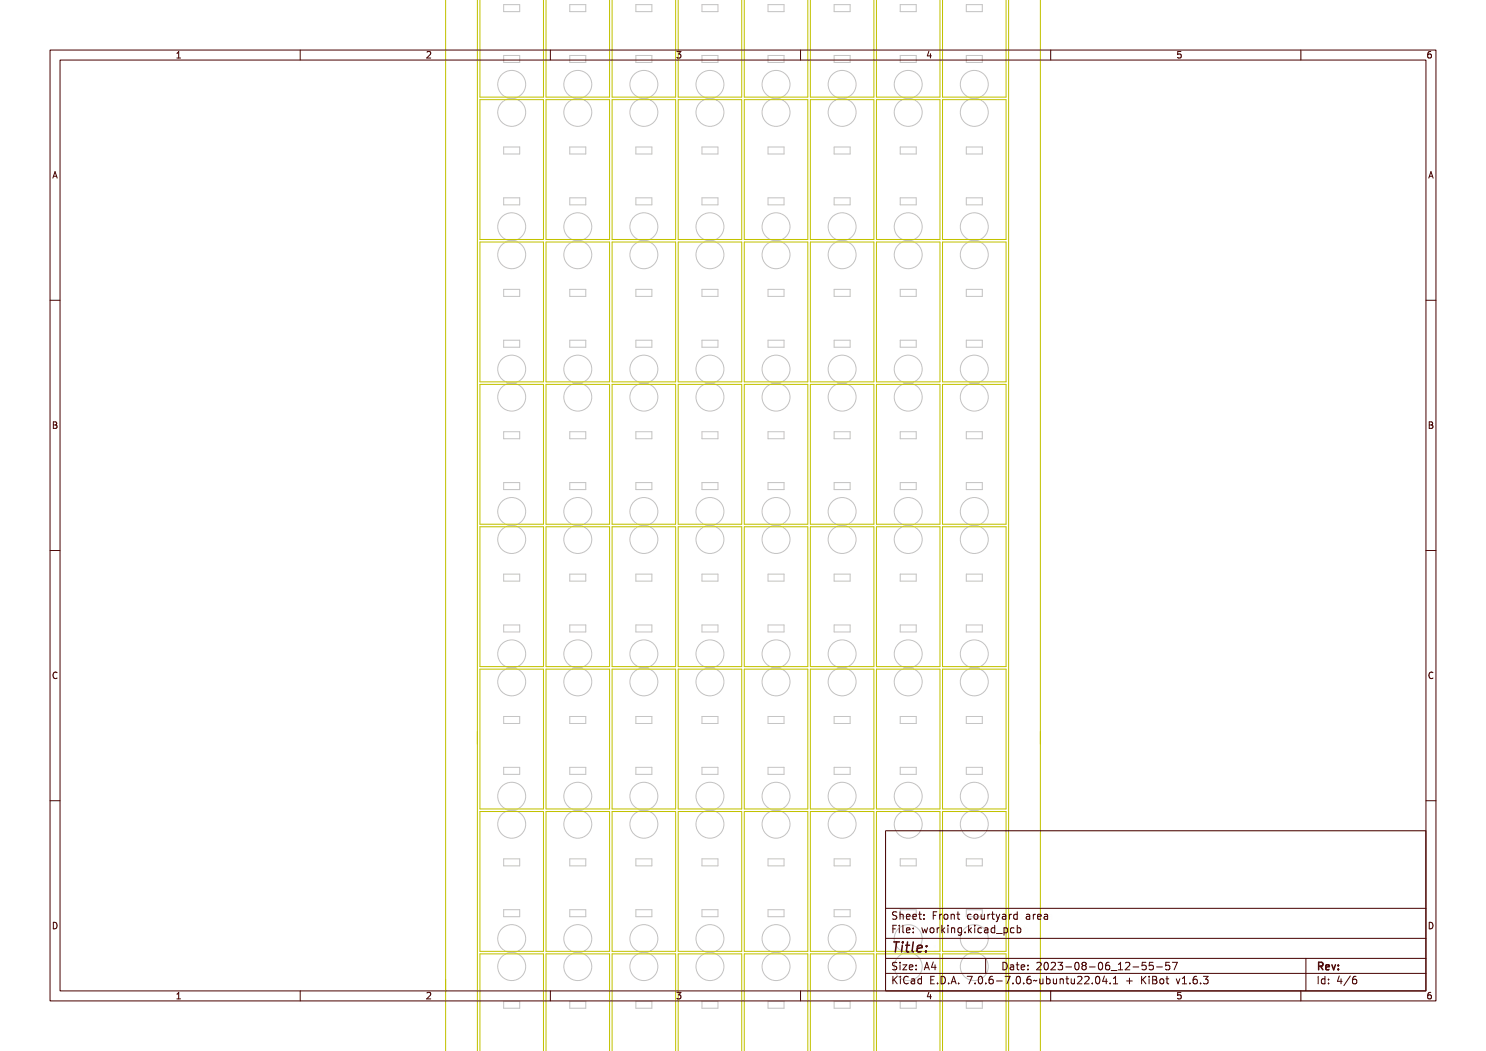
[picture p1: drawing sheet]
<svg xmlns="http://www.w3.org/2000/svg" width="297mm" height="210mm" viewBox="0 0 297 210" stroke-linecap="round" stroke-linejoin="round" font-family="sans-serif">
<defs><g id="words">
<text font-size="2.7" fill="#480000" x="178" y="190.3">Title:</text>
<g font-size="2" fill="#480000">
<text x="178" y="183.7">Sheet: Front courtyard area</text>
<text x="178" y="186.5">File: working.kicad_pcb</text>
<text x="178" y="193.9">Size: A4</text>
<text x="178" y="196.6">KiCad E.D.A. 7.0.6-7.0.6~ubuntu22.04.1 + KiBot v1.6.3</text>
<text x="200" y="193.9">Date: 2023-08-06_12-55-57</text>
<text x="263" y="196.6">Id: 4/6</text>
<text x="263" y="193.9">Rev:</text>
</g>
<g font-size="1.7" fill="#480000">
<text x="35" y="11.7">1</text>
<text x="85" y="11.7">2</text>
<text x="135" y="11.7">3</text>
<text x="185" y="11.7">4</text>
<text x="235" y="11.7">5</text>
<text x="285" y="11.7">6</text>
<text x="10.5" y="35.7">A</text>
<text x="285.5" y="35.7">A</text>
<text x="10.5" y="85.6">B</text>
<text x="285.5" y="85.6">B</text>
<text x="10.5" y="135.7">C</text>
<text x="285.5" y="135.7">C</text>
<text x="10.5" y="185.6">D</text>
<text x="285.5" y="185.6">D</text>
<text x="35" y="199.7">1</text>
<text x="85" y="199.7">2</text>
<text x="135" y="199.7">3</text>
<text x="185" y="199.7">4</text>
<text x="235" y="199.7">5</text>
<text x="285" y="199.7">6</text>
</g>
</g></defs>
<g fill="none" stroke="#c2c2c2" stroke-width=".2">
<path d="M100.7 .9h3.2v1.4h-3.2zM100.7 11.1h3.2v1.4h-3.2zM113.9 .9h3.2v1.4h-3.2zM113.9 11.1h3.2v1.4h-3.2zM127.1 11.1h3.2v1.4h-3.2zM127.1 .9h3.2v1.4h-3.2zM140.3 11.1h3.2v1.4h-3.2zM140.3 .9h3.2v1.4h-3.2zM153.5 11.1h3.2v1.4h-3.2zM153.5 .9h3.2v1.4h-3.2zM166.7 11.1h3.2v1.4h-3.2zM166.7 .9h3.2v1.4h-3.2z"/>
<path d="M179.9 .9h3.2v1.4h-3.2zM179.9 11.1h3.2v1.4h-3.2zM193.1 11.1h3.2v1.4h-3.2zM193.1 .9h3.2v1.4h-3.2zM100.7 29.4h3.2v1.4h-3.2zM100.7 39.5h3.2v1.4h-3.2zM113.9 29.4h3.2v1.4h-3.2zM113.9 39.5h3.2v1.4h-3.2zM127.1 29.4h3.2v1.4h-3.2zM127.1 39.5h3.2v1.4h-3.2zM140.3 29.4h3.2v1.4h-3.2zM140.3 39.5h3.2v1.4h-3.2z"/>
<path d="M153.5 29.4h3.2v1.4h-3.2zM153.5 39.5h3.2v1.4h-3.2zM166.7 29.4h3.2v1.4h-3.2zM166.7 39.5h3.2v1.4h-3.2zM179.9 29.4h3.2v1.4h-3.2zM179.9 39.5h3.2v1.4h-3.2zM193.1 29.4h3.2v1.4h-3.2zM193.1 39.5h3.2v1.4h-3.2zM100.7 57.8h3.2v1.4h-3.2zM113.9 57.8h3.2v1.4h-3.2zM127.1 57.8h3.2v1.4h-3.2zM140.3 57.8h3.2v1.4h-3.2z"/>
<path d="M153.5 57.8h3.2v1.4h-3.2zM166.7 57.8h3.2v1.4h-3.2zM179.9 57.8h3.2v1.4h-3.2zM193.1 57.8h3.2v1.4h-3.2zM100.7 68h3.2v1.4h-3.2zM113.9 68h3.2v1.4h-3.2zM127.1 68h3.2v1.4h-3.2zM140.3 68h3.2v1.4h-3.2zM153.5 68h3.2v1.4h-3.2zM166.7 68h3.2v1.4h-3.2zM179.9 68h3.2v1.4h-3.2zM193.1 68h3.2v1.4h-3.2z"/>
<path d="M100.7 86.3h3.2v1.4h-3.2zM100.7 96.4h3.2v1.4h-3.2zM113.9 86.3h3.2v1.4h-3.2zM113.9 96.4h3.2v1.4h-3.2zM127.1 86.3h3.2v1.4h-3.2zM127.1 96.4h3.2v1.4h-3.2zM140.3 86.3h3.2v1.4h-3.2zM140.3 96.4h3.2v1.4h-3.2zM153.5 96.4h3.2v1.4h-3.2zM153.5 86.3h3.2v1.4h-3.2zM166.7 86.3h3.2v1.4h-3.2zM166.7 96.4h3.2v1.4h-3.2z"/>
<path d="M179.9 86.3h3.2v1.4h-3.2zM179.9 96.4h3.2v1.4h-3.2zM193.1 86.3h3.2v1.4h-3.2zM193.1 96.4h3.2v1.4h-3.2zM100.7 114.7h3.2v1.4h-3.2zM113.9 114.7h3.2v1.4h-3.2zM127.1 114.7h3.2v1.4h-3.2zM140.3 114.7h3.2v1.4h-3.2zM153.5 114.7h3.2v1.4h-3.2zM166.7 114.7h3.2v1.4h-3.2zM179.9 114.7h3.2v1.4h-3.2zM193.1 114.7h3.2v1.4h-3.2z"/>
<path d="M100.7 124.9h3.2v1.4h-3.2zM113.9 124.9h3.2v1.4h-3.2zM127.1 124.9h3.2v1.4h-3.2zM140.3 124.9h3.2v1.4h-3.2zM153.5 124.9h3.2v1.4h-3.2zM166.7 124.9h3.2v1.4h-3.2zM179.9 124.9h3.2v1.4h-3.2zM193.1 124.9h3.2v1.4h-3.2zM100.7 143.2h3.2v1.4h-3.2zM100.7 153.3h3.2v1.4h-3.2zM113.9 143.2h3.2v1.4h-3.2zM113.9 153.3h3.2v1.4h-3.2z"/>
<path d="M127.1 143.2h3.2v1.4h-3.2zM127.1 153.3h3.2v1.4h-3.2zM140.3 143.2h3.2v1.4h-3.2zM140.3 153.3h3.2v1.4h-3.2zM153.5 143.2h3.2v1.4h-3.2zM153.5 153.3h3.2v1.4h-3.2zM166.7 143.2h3.2v1.4h-3.2zM166.7 153.3h3.2v1.4h-3.2zM179.9 143.2h3.2v1.4h-3.2zM179.9 153.3h3.2v1.4h-3.2zM193.1 143.2h3.2v1.4h-3.2zM193.1 153.3h3.2v1.4h-3.2z"/>
<path d="M100.7 171.6h3.2v1.4h-3.2zM113.9 171.6h3.2v1.4h-3.2zM127.1 171.6h3.2v1.4h-3.2zM140.3 171.6h3.2v1.4h-3.2zM153.5 171.6h3.2v1.4h-3.2zM166.7 171.6h3.2v1.4h-3.2zM179.9 171.6h3.2v1.4h-3.2zM193.1 171.6h3.2v1.4h-3.2zM100.7 181.8h3.2v1.4h-3.2zM113.9 181.8h3.2v1.4h-3.2zM127.1 181.8h3.2v1.4h-3.2zM140.3 181.8h3.2v1.4h-3.2z"/>
<path d="M153.5 181.8h3.2v1.4h-3.2zM166.7 181.8h3.2v1.4h-3.2zM100.7 200.1h3.2v1.4h-3.2zM113.9 200.1h3.2v1.4h-3.2zM127.1 200.1h3.2v1.4h-3.2zM140.3 200.1h3.2v1.4h-3.2zM153.5 200.1h3.2v1.4h-3.2zM166.7 200.1h3.2v1.4h-3.2zM179.9 200.1h3.2v1.4h-3.2zM193.1 200.1h3.2v1.4h-3.2z"/>
<circle cx="102.3" cy="16.9" r="2.79"/>
<circle cx="115.5" cy="16.9" r="2.79"/>
<circle cx="128.7" cy="16.9" r="2.79"/>
<circle cx="141.9" cy="16.9" r="2.79"/>
<circle cx="155.1" cy="16.9" r="2.79"/>
<circle cx="168.3" cy="16.9" r="2.79"/>
<circle cx="181.5" cy="16.9" r="2.79"/>
<circle cx="194.7" cy="16.9" r="2.79"/>
<circle cx="102.3" cy="22.5" r="2.79"/>
<circle cx="115.5" cy="22.5" r="2.79"/>
<circle cx="128.7" cy="22.5" r="2.79"/>
<circle cx="141.9" cy="22.5" r="2.79"/>
<circle cx="155.1" cy="22.5" r="2.79"/>
<circle cx="168.3" cy="22.5" r="2.79"/>
<circle cx="181.5" cy="22.5" r="2.79"/>
<circle cx="194.7" cy="22.5" r="2.79"/>
<circle cx="102.3" cy="45.3" r="2.79"/>
<circle cx="102.3" cy="50.9" r="2.79"/>
<circle cx="115.5" cy="45.3" r="2.79"/>
<circle cx="115.5" cy="50.9" r="2.79"/>
<circle cx="128.7" cy="45.3" r="2.79"/>
<circle cx="128.7" cy="50.9" r="2.79"/>
<circle cx="141.9" cy="45.3" r="2.79"/>
<circle cx="141.9" cy="50.9" r="2.79"/>
<circle cx="155.1" cy="45.3" r="2.79"/>
<circle cx="155.1" cy="50.9" r="2.79"/>
<circle cx="168.3" cy="45.3" r="2.79"/>
<circle cx="168.3" cy="50.9" r="2.79"/>
<circle cx="181.5" cy="45.3" r="2.79"/>
<circle cx="181.5" cy="50.9" r="2.79"/>
<circle cx="194.7" cy="45.3" r="2.79"/>
<circle cx="194.7" cy="50.9" r="2.79"/>
<circle cx="102.3" cy="79.4" r="2.79"/>
<circle cx="102.3" cy="73.8" r="2.79"/>
<circle cx="115.5" cy="79.3" r="2.79"/>
<circle cx="115.5" cy="73.8" r="2.79"/>
<circle cx="128.7" cy="79.3" r="2.79"/>
<circle cx="128.7" cy="73.8" r="2.79"/>
<circle cx="141.9" cy="79.4" r="2.79"/>
<circle cx="141.9" cy="73.8" r="2.79"/>
<circle cx="155.1" cy="79.3" r="2.79"/>
<circle cx="155.1" cy="73.8" r="2.79"/>
<circle cx="168.3" cy="79.4" r="2.79"/>
<circle cx="168.3" cy="73.8" r="2.79"/>
<circle cx="181.5" cy="79.4" r="2.79"/>
<circle cx="181.5" cy="73.8" r="2.79"/>
<circle cx="194.7" cy="79.3" r="2.79"/>
<circle cx="194.7" cy="73.8" r="2.79"/>
<circle cx="102.3" cy="107.8" r="2.79"/>
<circle cx="102.3" cy="102.2" r="2.79"/>
<circle cx="115.5" cy="107.8" r="2.79"/>
<circle cx="115.5" cy="102.2" r="2.79"/>
<circle cx="128.7" cy="107.8" r="2.79"/>
<circle cx="128.7" cy="102.2" r="2.79"/>
<circle cx="141.9" cy="107.8" r="2.79"/>
<circle cx="141.9" cy="102.2" r="2.79"/>
<circle cx="155.1" cy="107.8" r="2.79"/>
<circle cx="155.1" cy="102.2" r="2.79"/>
<circle cx="168.3" cy="107.8" r="2.79"/>
<circle cx="168.3" cy="102.2" r="2.79"/>
<circle cx="181.5" cy="107.8" r="2.79"/>
<circle cx="181.5" cy="102.2" r="2.79"/>
<circle cx="194.7" cy="107.8" r="2.79"/>
<circle cx="194.7" cy="102.2" r="2.79"/>
<circle cx="102.3" cy="136.2" r="2.79"/>
<circle cx="102.3" cy="130.7" r="2.79"/>
<circle cx="115.5" cy="136.2" r="2.79"/>
<circle cx="115.5" cy="130.7" r="2.79"/>
<circle cx="128.7" cy="130.7" r="2.79"/>
<circle cx="128.7" cy="136.2" r="2.79"/>
<circle cx="141.9" cy="136.2" r="2.79"/>
<circle cx="141.9" cy="130.7" r="2.79"/>
<circle cx="155.1" cy="136.2" r="2.79"/>
<circle cx="155.1" cy="130.7" r="2.79"/>
<circle cx="168.3" cy="136.2" r="2.79"/>
<circle cx="168.3" cy="130.7" r="2.79"/>
<circle cx="181.5" cy="136.2" r="2.79"/>
<circle cx="181.5" cy="130.7" r="2.79"/>
<circle cx="194.7" cy="136.2" r="2.79"/>
<circle cx="194.7" cy="130.7" r="2.79"/>
<circle cx="102.3" cy="159.1" r="2.79"/>
<circle cx="115.5" cy="159.1" r="2.79"/>
<circle cx="128.7" cy="159.1" r="2.79"/>
<circle cx="141.9" cy="159.1" r="2.79"/>
<circle cx="155.1" cy="159.1" r="2.79"/>
<circle cx="168.3" cy="159.1" r="2.79"/>
<circle cx="181.5" cy="159.1" r="2.79"/>
<circle cx="194.7" cy="159.1" r="2.79"/>
<circle cx="102.3" cy="164.7" r="2.79"/>
<circle cx="115.5" cy="164.7" r="2.79"/>
<circle cx="128.7" cy="164.7" r="2.79"/>
<circle cx="141.9" cy="164.7" r="2.79"/>
<circle cx="155.1" cy="164.7" r="2.79"/>
<circle cx="168.3" cy="164.7" r="2.79"/>
<circle cx="181.5" cy="164.7" r="2.79"/>
<circle cx="194.7" cy="164.7" r="2.79"/>
<circle cx="102.3" cy="193.1" r="2.79"/>
<circle cx="102.3" cy="187.6" r="2.79"/>
<circle cx="115.5" cy="193.1" r="2.79"/>
<circle cx="115.5" cy="187.6" r="2.79"/>
<circle cx="128.7" cy="193.1" r="2.79"/>
<circle cx="128.7" cy="187.6" r="2.79"/>
<circle cx="141.9" cy="193.1" r="2.79"/>
<circle cx="141.9" cy="187.6" r="2.79"/>
<circle cx="155.1" cy="193.1" r="2.79"/>
<circle cx="155.1" cy="187.6" r="2.79"/>
<circle cx="168.3" cy="193.1" r="2.79"/>
<circle cx="168.3" cy="187.6" r="2.79"/>
<circle cx="181.5" cy="193.1" r="2.79"/>
<circle cx="181.5" cy="187.6" r="2.79"/>
<circle cx="194.7" cy="193.1" r="2.79"/>
<circle cx="194.7" cy="187.6" r="2.79"/>
</g>
<g fill="none" stroke="#c2c200" stroke-width=".2">
<path d="M89.1 -.1v210.2M95.4 -.1v210.2M95.9 -.1v19.5h12.7v-19.5M109.1 -.1v19.5h12.7v-19.5M122.3 -.1v19.5h12.7v-19.5M135.5 -.1v19.5h12.7v-19.5M148.8 -.1v19.5h12.7v-19.5M162 -.1v19.5h12.7v-19.5M175.2 -.1v19.5h12.7v-19.5M188.4 -.1v19.5h12.7v-19.5M201.6 -.1v210.2M207.9 -.1v210.2"/>
<path d="M95.9 19.9h12.7v28h-12.7zM109.1 19.9h12.7v28h-12.7zM122.3 19.9h12.7v28h-12.7zM135.5 19.9h12.7v28h-12.7zM148.8 19.9h12.7v28h-12.7zM162 19.9h12.7v28h-12.7zM175.2 19.9h12.7v28h-12.7zM188.4 19.9h12.7v28h-12.7zM95.9 48.4h12.7v27.9h-12.7zM109.1 48.4h12.7v27.9h-12.7zM122.3 48.4h12.7v27.9h-12.7zM135.5 48.4h12.7v27.9h-12.7z"/>
<path d="M148.8 48.4h12.7v27.9h-12.7zM162 48.4h12.7v27.9h-12.7zM175.2 48.4h12.7v27.9h-12.7zM188.4 48.4h12.7v27.9h-12.7zM95.9 76.8h12.7v28h-12.7zM109.1 76.8h12.7v28h-12.7zM122.3 76.8h12.7v28h-12.7zM135.5 76.8h12.7v28h-12.7zM148.8 76.8h12.7v28h-12.7zM162 76.8h12.7v28h-12.7zM175.2 76.8h12.7v28h-12.7zM188.4 76.8h12.7v28h-12.7z"/>
<path d="M95.9 105.3h12.7v27.9h-12.7zM109.1 105.3h12.7v27.9h-12.7zM122.3 105.3h12.7v27.9h-12.7zM135.5 105.3h12.7v27.9h-12.7zM148.8 105.3h12.7v27.9h-12.7zM162 105.3h12.7v27.9h-12.7zM175.2 105.3h12.7v27.9h-12.7zM188.4 105.3h12.7v27.9h-12.7zM95.9 133.7h12.7v27.9h-12.7zM109.1 133.7h12.7v27.9h-12.7zM122.3 133.7h12.7v27.9h-12.7zM135.5 133.7h12.7v27.9h-12.7z"/>
<path d="M148.8 133.7h12.7v27.9h-12.7zM162 133.7h12.7v27.9h-12.7zM175.2 133.7h12.7v27.9h-12.7zM188.4 133.7h12.7v27.9h-12.7zM95.9 162.2h12.7v27.9h-12.7zM109.1 162.2h12.7v27.9h-12.7zM122.3 162.2h12.7v27.9h-12.7zM135.5 162.2h12.7v27.9h-12.7zM148.8 162.2h12.7v27.9h-12.7zM162 162.2h12.7v27.9h-12.7zM175.2 162.2h12.7v27.9h-12.7zM188.4 162.2h12.7v27.9h-12.7z"/>
<path d="M95.9 210.1v-19.5h12.7v19.5M109.1 210.1v-19.5h12.7v19.5M122.3 210.1v-19.5h12.7v19.5M135.5 210.1v-19.5h12.7v19.5M148.8 210.1v-19.5h12.7v19.5M162 210.1v-19.5h12.7v19.5M175.2 210.1v-19.5h12.7v19.5M188.4 210.1v-19.5h12.7v19.5"/>
</g>
<g fill="none" stroke="#480000" stroke-width=".2">
<path d="M10 10h277v190h-277zM12 12h273v186h-273zM60 10v2M110 10v2M160 10v2M210 10v2M260 10v2M10 60h2M285 60h2M10 110h2M285 110h2M10 160h2"/>
<path d="M285 160h2M177 166h108v32h-108zM60 198v2M110 198v2M160 198v2M177 181.5h108M177 187.5h108M177 191.5h108M177 194.5h108M178.1 195.2h.2v.6l.6-.6h.3l-.6 .6 .6 .8h-.2l-.5-.7-.2 .2v.5h-.2zM178.2 185h.9v.2h-.7v.4h.6v.2h-.6v.7h-.2zM178.3 182.4l.5-.1h.2v.2a.31 .31 0 0 0-.5-.1 .31 .31 0 0 0 0 .5 .5 .5 0 0 1 .6 .6 .5 .5 0 0 1-.8 .2l-.1-.2a.34 .34 0 0 0 .4 .1 .34 .34 0 0 0 .1-.5 .47 .47 0 0 1-.5-.2 .47 .47 0 0 1 .1-.5z"/>
<path d="M178.3 192.5l.5-.1h.2v.2a.31 .31 0 0 0-.5-.1 .31 .31 0 0 0 0 .5 .5 .5 0 0 1 .6 .6 .5 .5 0 0 1-.8 .2l-.1-.2a.34 .34 0 0 0 .4 .1 .34 .34 0 0 0 .1-.5 .47 .47 0 0 1-.5-.2 .47 .47 0 0 1 .1-.5zM179.4 182.2h.2v.6a.35 .35 0 0 1 .4-.1 .35 .35 0 0 1 .2 .4v.6h-.2v-.8h-.4v.8h-.2zM179.5 185.4h.4v.9h.4v.2h-.9v-.2h.3v-.8h-.2zM179.5 192.8h.4v.9h.4v.1h-.9v-.1h.3v-.8h-.2zM179.5 195.6h.4v.9h.4v.1h-.9v-.1h.3v-.8h-.2zM179.7 184.9h.2v.3h-.2zM179.7 192.3h.2v.3h-.2zM179.7 195.1h.2v.3h-.2zM180.6 184.9h.4v1.3l.4 .1v.2l-.5-.2v-1.2h-.3zM180.6 192.8h.8l-.6 .9h.6v.1h-.8l.6-.9h-.6zM180.7 182.8l.1-.1a.49 .49 0 0 1 .5 0 .49 .49 0 0 1 .2 .5h-.8a.42 .42 0 0 0 .3 .4 .42 .42 0 0 0 .4-.1 .47 .47 0 0 1-.4 .3 .47 .47 0 0 1-.4-.3zM180.7 195.4a.4 .4 0 0 1 .4-.3 .4 .4 0 0 1 .4 .3 .56 .56 0 0 0-.8 .4 .56 .56 0 0 0 .5 .7l.3-.1a.43 .43 0 0 1-.5 .3 .43 .43 0 0 1-.4-.4v-.6z"/>
<path d="M180.8 182.9l.4-.1 .1 .3h-.6zM181.8 195.6l.3-.1a.43 .43 0 0 1 .5 .5v.6h-.1v-.1a.38 .38 0 0 1-.5 .2 .38 .38 0 0 1-.2-.5 .38 .38 0 0 1 .4-.2h.3a.35 .35 0 0 0-.3-.4 .35 .35 0 0 0-.4 .2zM181.9 182.8l.1-.1a.49 .49 0 0 1 .5 0 .49 .49 0 0 1 .2 .5h-.8a.42 .42 0 0 0 .3 .4 .42 .42 0 0 0 .5-.1 .47 .47 0 0 1-.5 .3 .47 .47 0 0 1-.4-.3zM181.9 185.5l.1-.1a.49 .49 0 0 1 .5 0 .49 .49 0 0 1 .2 .5h-.8a.42 .42 0 0 0 .3 .4 .42 .42 0 0 0 .5-.1 .47 .47 0 0 1-.5 .3 .47 .47 0 0 1-.4-.3zM181.9 192.9l.1-.1a.49 .49 0 0 1 .5 0 .49 .49 0 0 1 .2 .5h-.8a.42 .42 0 0 0 .3 .4 .42 .42 0 0 0 .5-.1 .47 .47 0 0 1-.5 .3 .47 .47 0 0 1-.4-.3zM182 196.2l.5-.1a.31 .31 0 0 1-.2 .4 .31 .31 0 0 1-.4-.1zM182 182.9l.4-.1 .1 .3h-.6zM182 185.6l.4-.1 .1 .3h-.6zM182 193l.4-.1 .1 .3h-.6zM183 195.7l.4-.2 .2 .2v-.6h.2v1.5h-.2v-.1a.42 .42 0 0 1-.5 .1 .42 .42 0 0 1-.2-.5zM183.2 195.8l.1-.1a.4 .4 0 0 1 .3 .4 .4 .4 0 0 1-.3 .4l-.2-.2zM183.2 182.3h.2v.4h.4v.1h-.4v.7l.4 .1v.1h-.4l-.1-.1-.1-.8h-.3v-.1h.3z"/>
<path d="M183.3 185.4h.2v.3h-.2zM183.3 186.2h.2v.3h-.2zM183.3 192.8h.2v.3h-.2zM183.3 193.6h.2v.2h-.2zM184.5 182.7h.2v.3h-.2zM184.5 183.5h.2v.2h-.2zM185.2 185.4h.2l.2 .8 .1-.5h.2l.2 .5 .1-.8h.2l-.2 1.1h-.2l-.2-.7-.2 .7h-.1zM185.4 195.2h.9v.2h-.7v.4h.6v.2h-.6v.5h.7v.1h-.9zM185.7 192.4h.2l.5 1.4h-.2l-.1-.3h-.5l-.1 .3h-.2zM185.8 192.6l.2 .7h-.4zM186.6 182.3h.9v.2h-.7v.4h.6v.2h-.6v.6h-.2zM186.8 185.6l.1-.1a.39 .39 0 0 1 .4 .4 .39 .39 0 0 1-.4 .4l-.1-.2z"/>
<path d="M186.9 196.4h.2v.2h-.2zM187.1 192.4h.2v.9h.2v.2h-.2v.3h-.2v-.3h-.6zM187.1 192.6v.7h-.4zM187.8 195.2a.76 .76 0 0 1 .9 .7 .76 .76 0 0 1-.9 .7zM188 195.4a.57 .57 0 0 1 .5 .5 .57 .57 0 0 1-.5 .6zM188 182.7h.2v.2v-.1a.29 .29 0 0 1 .3-.2 .29 .29 0 0 1 .3 .3 .37 .37 0 0 0-.5-.1 .37 .37 0 0 0-.1 .4v.5h-.2zM188 185.4h.2v.2v-.1a.29 .29 0 0 1 .3-.2 .29 .29 0 0 1 .3 .3 .37 .37 0 0 0-.5-.1 .37 .37 0 0 0-.1 .4v.6h-.2zM189.1 184.9h.1v.9l.5-.4h.2l-.4 .4 .5 .7h-.2l-.4-.6-.2 .1v.5h-.1zM189.2 182.9l.1-.1a.39 .39 0 0 1 .4 .4 .39 .39 0 0 1-.4 .4l-.1-.2zM189.3 196.4h.3v.2h-.3zM190.2 182.7h.2v.1a.35 .35 0 0 1 .4-.1 .35 .35 0 0 1 .3 .4v.6h-.2l-.1-.8h-.3l-.1 .8h-.2zM190.3 185.4h.4v.9h.4v.2h-.9v-.2h.4v-.8h-.3z"/>
<path d="M190.5 195.2h.3l.4 1.4h-.2l-.1-.3h-.5l-.1 .3h-.2zM190.6 184.9h.1v.3h-.1zM190.6 195.4l.2 .7h-.4zM191.4 185.4h.2v.1a.35 .35 0 0 1 .4-.1 .35 .35 0 0 1 .3 .4v.7h-.2l-.1-.9h-.3l-.1 .9h-.2zM191.7 182.3h.1v.4h.4v.1h-.4v.7l.4 .1v.1h-.4l-.1-.1v-.8h-.3v-.1h.3zM191.7 196.4h.3v.2h-.3zM192.7 185.5l.3-.2 .3 .2v-.1h.2v1a.53 .53 0 0 1-.8 .4v-.2a.36 .36 0 0 0 .4 .1 .36 .36 0 0 0 .2-.4l-.1 .1a.53 .53 0 0 1-.7-.3 .53 .53 0 0 1 .2-.6zM192.8 185.6l.1-.1a.39 .39 0 0 1 .4 .4 .39 .39 0 0 1-.4 .4l-.1-.2zM193.8 195.2h.9l-.5 1.4h-.2l.5-1.2h-.7zM194 182.8a.39 .39 0 0 1 .4-.2 .39 .39 0 0 1 .3 .3 .4 .4 0 0 0-.6 0 .4 .4 0 0 0 0 .6 .4 .4 0 0 0 .6 0 .45 .45 0 0 1-.6 .3 .45 .45 0 0 1-.3-.6zM194.1 186.2h.3v.3h-.3zM195.1 184.9h.2v.9l.4-.4h.3l-.5 .4 .5 .7h-.2l-.4-.6-.1 .1v.5h-.2z"/>
<path d="M195.2 182.9l.1-.1a.39 .39 0 0 1 .4 .4 .39 .39 0 0 1-.4 .4l-.1-.2zM195.3 196.4h.3v.2h-.3zM196.2 182.7h.2v.8l.2 .1 .3-.2v-.7h.2v1h-.2v-.1a.35 .35 0 0 1-.4 .2 .35 .35 0 0 1-.3-.5zM196.3 185.4h.5v.9h.3v.2h-.9v-.2h.4v-.8h-.3zM196.3 195.4a.57 .57 0 0 1 .7 0 .57 .57 0 0 1 .1 .8 .5 .5 0 0 1-.6 .5 .5 .5 0 0 1-.3-.8zM196.5 195.4a.61 .61 0 0 1 .4 1l-.1 .1a.61 .61 0 0 1-.4-1zM196.6 184.9h.2v.3h-.2zM197 191.5v3M197.6 185.5a.39 .39 0 0 1 .4-.2 .39 .39 0 0 1 .3 .3 .4 .4 0 0 0-.6 0 .4 .4 0 0 0 0 .6 .4 .4 0 0 0 .6 0 .45 .45 0 0 1-.6 .3 .45 .45 0 0 1-.3-.6zM197.6 182.7h.2v.2v-.1a.29 .29 0 0 1 .4-.2 .29 .29 0 0 1 .2 .3 .37 .37 0 0 0-.4-.1 .37 .37 0 0 0-.2 .4v.5h-.2zM197.7 196.4h.3v.2h-.3zM198.7 185.4l.2-.1a.43 .43 0 0 1 .6 .5v.7h-.2v-.2a.38 .38 0 0 1-.5 .2 .38 .38 0 0 1-.2-.5 .38 .38 0 0 1 .5-.2h.2a.35 .35 0 0 0-.3-.4 .35 .35 0 0 0-.3 .2z"/>
<path d="M198.7 195.4a.38 .38 0 0 1 .4-.3 .38 .38 0 0 1 .3 .3 .43 .43 0 0 0-.5 0 .43 .43 0 0 0-.1 .5 .46 .46 0 0 1 .7 .1 .46 .46 0 0 1-.2 .6 .46 .46 0 0 1-.7-.2zM198.8 186l.5-.1a.31 .31 0 0 1-.1 .4 .31 .31 0 0 1-.4-.1zM198.9 182.3h.2v.4h.4v.1h-.4v.7l.4 .1v.1h-.4l-.2-.1v-.8h-.3v-.1h.3zM199.8 182.7h.1l.4 .8 .3-.8h.2l-.3 .7a.68 .68 0 0 1-.7 .8l.4-.5zM199.9 185.5l.3-.2 .3 .2v-.6h.2v1.6h-.2v-.2a.42 .42 0 0 1-.5 .1 .42 .42 0 0 1-.2-.5zM200 196h.5v.2h-.5zM200 185.6l.1-.1a.39 .39 0 0 1 .4 .4 .39 .39 0 0 1-.4 .4l-.1-.2zM200.1 192.4a.76 .76 0 0 1 1 .7 .76 .76 0 0 1-1 .7zM200.3 192.6a.57 .57 0 0 1 .6 .5 .57 .57 0 0 1-.6 .6zM200.9 186.8l1.2 .1zM201 195.2h.9l-.5 1.4h-.2l.5-1.2h-.7zM201.1 182.7l.2-.1a.43 .43 0 0 1 .6 .5v.6h-.2v-.1a.38 .38 0 0 1-.5 .2 .38 .38 0 0 1-.2-.5 .38 .38 0 0 1 .5-.2h.2a.35 .35 0 0 0-.2-.4 .35 .35 0 0 0-.4 .2z"/>
<path d="M201.2 183.3l.5-.1a.31 .31 0 0 1-.1 .4 .31 .31 0 0 1-.4-.1zM201.4 192.8l.3-.1a.43 .43 0 0 1 .5 .5v.6h-.1v-.1a.38 .38 0 0 1-.5 .2 .38 .38 0 0 1-.2-.5 .38 .38 0 0 1 .4-.2h.3a.35 .35 0 0 0-.3-.4 .35 .35 0 0 0-.4 .2zM201.6 193.4l.5-.1a.31 .31 0 0 1-.2 .4 .31 .31 0 0 1-.4-.1zM202.2 185.4h.2v.1a.53 .53 0 0 1 .8 .3 .53 .53 0 0 1-.6 .7l-.2-.2v.6h-.2zM202.4 182.7h.2v.2l.1-.1a.29 .29 0 0 1 .3-.2 .29 .29 0 0 1 .2 .3 .37 .37 0 0 0-.4-.1 .37 .37 0 0 0-.2 .4v.5h-.2zM202.5 185.6l.1-.1a.4 .4 0 0 1 .4 .4 .4 .4 0 0 1-.4 .4l-.2-.2zM202.5 196.4h.3v.2h-.3zM202.8 192.4h.2v.4h.4v.1h-.4v.7l.4 .1v.1h-.4l-.2-.1v-.8h-.3v-.1h.3zM203.5 182.8l.3-.2 .3 .2v-.6h.2v1.5h-.2v-.1a.42 .42 0 0 1-.5 .1 .42 .42 0 0 1-.2-.5zM203.5 195.4a.57 .57 0 0 1 .8 0 .57 .57 0 0 1 0 .8 .5 .5 0 0 1-.6 .5 .5 .5 0 0 1-.3-.8zM203.6 185.5a.39 .39 0 0 1 .4-.2 .39 .39 0 0 1 .3 .3 .4 .4 0 0 0-.5 0 .4 .4 0 0 0 0 .6 .4 .4 0 0 0 .5 0 .45 .45 0 0 1-.6 .3 .45 .45 0 0 1-.2-.6zM203.6 182.9l.1-.1a.4 .4 0 0 1 .4 .4 .4 .4 0 0 1-.4 .4l-.1-.2z"/>
<path d="M203.7 195.4a.61 .61 0 0 1 .4 1l-.1 .1a.61 .61 0 0 1-.3-1zM203.9 192.9l.1-.1a.49 .49 0 0 1 .5 0 .49 .49 0 0 1 .2 .5h-.8a.42 .42 0 0 0 .3 .4 .42 .42 0 0 0 .5-.1 .47 .47 0 0 1-.5 .3 .47 .47 0 0 1-.4-.3zM204 193l.4-.1 .1 .3h-.6zM204.7 184.9h.1v.6a.53 .53 0 0 1 .8 .3 .53 .53 0 0 1-.6 .7l-.2-.2v.2h-.1zM204.9 185.6l.1-.1a.39 .39 0 0 1 .4 .4 .39 .39 0 0 1-.4 .4l-.1-.2zM204.9 196.4h.3v.2h-.3zM205.3 192.8h.2v.3h-.2zM205.3 193.6h.2v.2h-.2zM205.9 182.7l.3-.1a.43 .43 0 0 1 .5 .5v.6h-.2v-.1a.38 .38 0 0 1-.5 .2 .38 .38 0 0 1-.2-.5 .38 .38 0 0 1 .5-.2h.2a.35 .35 0 0 0-.2-.4 .35 .35 0 0 0-.4 .2zM205.9 195.4a.38 .38 0 0 1 .4-.3 .38 .38 0 0 1 .3 .3 .43 .43 0 0 0-.5 0 .43 .43 0 0 0-.1 .5 .46 .46 0 0 1 .7 .1 .46 .46 0 0 1-.2 .6 .46 .46 0 0 1-.6-.2zM206.1 183.3l.4-.1a.31 .31 0 0 1-.1 .4 .31 .31 0 0 1-.4-.1zM207 196l1-.1a.49 .49 0 0 1-.8 .1l-.2 .2z"/>
<path d="M207.2 182.7h.2v.2l.1-.1a.29 .29 0 0 1 .3-.2 .29 .29 0 0 1 .2 .3 .37 .37 0 0 0-.4-.1 .37 .37 0 0 0-.2 .4v.5h-.2zM207.4 192.5a.53 .53 0 0 1 .8 .1 .53 .53 0 0 1-.3 .7l-.3 .4h.7v.1h-.9l.3-.5a.4 .4 0 0 0 .3-.4 .4 .4 0 0 0-.3-.4l-.3 .2zM208.3 195.6h.1l.1 .8 .2 .1 .2-.2v-.7h.2v1h-.2v-.1a.35 .35 0 0 1-.4 .2 .35 .35 0 0 1-.2-.5zM208.3 182.8l.2-.1a.49 .49 0 0 1 .5 0 .49 .49 0 0 1 .2 .5h-.8a.42 .42 0 0 0 .3 .4 .42 .42 0 0 0 .4-.1 .47 .47 0 0 1-.4 .3 .47 .47 0 0 1-.4-.3zM208.5 182.9l.3-.1 .2 .3h-.6zM208.7 192.6a.57 .57 0 0 1 .7 0 .57 .57 0 0 1 .1 .8 .5 .5 0 0 1-.6 .5 .5 .5 0 0 1-.3-.8zM208.9 192.6a.61 .61 0 0 1 .3 1l-.1 .1a.61 .61 0 0 1-.3-1zM209.5 195.1h.2v.6a.53 .53 0 0 1 .7 .3 .53 .53 0 0 1-.6 .7l-.1-.2v.1h-.2zM209.5 182.7l.3-.1a.43 .43 0 0 1 .5 .5v.6h-.2v-.1a.38 .38 0 0 1-.5 .2 .38 .38 0 0 1-.2-.5 .38 .38 0 0 1 .5-.2h.2a.35 .35 0 0 0-.2-.4 .35 .35 0 0 0-.4 .2zM209.7 183.3l.4-.1a.31 .31 0 0 1-.1 .4 .31 .31 0 0 1-.4-.1zM209.7 195.8l.1-.1a.4 .4 0 0 1 .4 .4 .4 .4 0 0 1-.4 .4l-.1-.2zM209.8 192.5a.53 .53 0 0 1 .8 .1 .53 .53 0 0 1-.3 .7l-.3 .4h.7v.1h-.9l.3-.5a.4 .4 0 0 0 .3-.4 .4 .4 0 0 0-.3-.4l-.3 .2z"/>
<path d="M210 198v2M210.7 195.6h.2v.8l.2 .1 .2-.2v-.7h.2v1h-.2v-.1a.35 .35 0 0 1-.4 .2 .35 .35 0 0 1-.2-.5zM211 192.4a.46 .46 0 0 1 .6 0 .46 .46 0 0 1 .1 .6l-.1 .1a.47 .47 0 0 1 .2 .7 .47 .47 0 0 1-.7 0l-.1-.2a.35 .35 0 0 0 .5 .1 .35 .35 0 0 0 0-.5h-.3v-.2a.29 .29 0 0 0 .4-.1 .29 .29 0 0 0-.1-.4 .29 .29 0 0 0-.4 .1h-.1zM211.9 195.6h.2v.1a.35 .35 0 0 1 .4-.1 .35 .35 0 0 1 .2 .4v.6h-.2v-.8h-.4v.8h-.2zM212.4 193.2h.5v.2h-.5zM213.3 195.2h.2v.4h.4v.1h-.4v.7l.4 .1v.1h-.4l-.2-.1v-.8h-.3v-.1h.3zM213.5 192.6a.57 .57 0 0 1 .7 0 .57 .57 0 0 1 .1 .8 .5 .5 0 0 1-.6 .5 .5 .5 0 0 1-.3-.8zM213.7 192.6a.61 .61 0 0 1 .3 1v.1a.61 .61 0 0 1-.4-1zM214.3 195.6h.2v.8l.2 .1 .2-.2v-.7h.2v1h-.2v-.1a.35 .35 0 0 1-.4 .2 .35 .35 0 0 1-.2-.5zM214.7 192.5a.41 .41 0 0 1 .7-.1 .41 .41 0 0 1-.2 .7 .42 .42 0 0 1 .2 .6 .42 .42 0 0 1-.7 0 .42 .42 0 0 1 .2-.6l-.3-.2zM215.5 195.3a.53 .53 0 0 1 .8 .1 .53 .53 0 0 1-.3 .7l-.3 .4h.6v.1h-.9l.4-.5a.4 .4 0 0 0 .3-.4 .4 .4 0 0 0-.3-.4l-.3 .2zM216 193.2h.5v.2h-.5z"/>
<path d="M216.7 195.3a.53 .53 0 0 1 .8 .1 .53 .53 0 0 1-.3 .7l-.3 .4h.6v.1h-.9l.4-.5a.4 .4 0 0 0 .3-.4 .4 .4 0 0 0-.3-.4l-.3 .2zM217.1 192.6a.57 .57 0 0 1 .7 0 .57 .57 0 0 1 .1 .8 .5 .5 0 0 1-.6 .5 .5 .5 0 0 1-.3-.8zM217.3 192.6a.61 .61 0 0 1 .3 1v.1a.61 .61 0 0 1-.4-1zM218.2 196.4h.2v.2h-.2zM218.3 192.6a.38 .38 0 0 1 .4-.3 .38 .38 0 0 1 .3 .3 .43 .43 0 0 0-.5 0 .43 .43 0 0 0-.1 .5 .46 .46 0 0 1 .6 .1 .46 .46 0 0 1-.1 .6 .46 .46 0 0 1-.7-.2zM219.2 195.4a.57 .57 0 0 1 .7 0 .57 .57 0 0 1 .1 .8 .5 .5 0 0 1-.7 .5 .5 .5 0 0 1-.3-.8zM219.2 194.2l1.3 .1zM219.4 195.4a.61 .61 0 0 1 .3 1l-.1 .1a.61 .61 0 0 1-.3-1zM220.7 192.5l.5-.1v1.3h.3v.1h-.8v-.1h.3v-1.1h-.3zM220.8 195.2h.2v.9h.2v.2h-.2v.3h-.2v-.3h-.6zM220.8 195.4v.7h-.4zM221.8 196.4h.2v.2h-.2z"/>
<path d="M221.8 192.5a.53 .53 0 0 1 .8 .1 .53 .53 0 0 1-.3 .7l-.3 .4h.7v.1h-.9l.3-.5a.4 .4 0 0 0 .4-.4 .4 .4 0 0 0-.4-.4l-.3 .2zM222.8 195.3l.5-.1v1.3h.3v.1h-.8v-.1h.3v-1.1h-.3zM223.2 193.2h.5v.2h-.5zM224.3 192.4h.7v.2h-.6v.3a.53 .53 0 0 1 .7 .7 .53 .53 0 0 1-.9 .2v-.2a.38 .38 0 0 0 .5 .1 .38 .38 0 0 0 .1-.5 .38 .38 0 0 0-.5-.1zM225.4 195.5h.2v.4h.4v.2h-.4v.4h-.2v-.4h-.4v-.2h.4zM225.5 192.4h.7v.2h-.6v.3a.53 .53 0 0 1 .7 .7 .53 .53 0 0 1-.9 .2v-.2a.38 .38 0 0 0 .6 .1 .38 .38 0 0 0 0-.5 .38 .38 0 0 0-.5-.1zM226.8 193.2h.5v.2h-.5zM227.5 195.2h.2v.6l.6-.6h.2l-.6 .6 .6 .8h-.2l-.5-.7-.1 .2v.5h-.2zM227.9 192.4h.7v.2h-.5v.3a.53 .53 0 0 1 .6 .7 .53 .53 0 0 1-.9 .2v-.2a.38 .38 0 0 0 .6 .1 .38 .38 0 0 0 0-.5 .38 .38 0 0 0-.5-.1zM228.8 195.6h.4v.9h.4v.1h-.9v-.1h.4v-.8h-.3zM229 192.4h.9l-.5 1.4h-.2l.5-1.2h-.7zM229.1 195.1h.1v.3h-.1z"/>
<path d="M229.9 195.2h.4a.35 .35 0 0 1 .5 .2 .35 .35 0 0 1-.3 .5 .41 .41 0 0 1 .3 .5 .41 .41 0 0 1-.5 .2h-.4zM230.1 196h.2a.27 .27 0 0 1 .3 .2 .27 .27 0 0 1-.3 .3h-.2zM230.1 195.4h.2a.23 .23 0 0 1 .3 .2 .23 .23 0 0 1-.3 .2h-.2zM231.2 193.2h1.1M231.3 195.8l.1-.1a.39 .39 0 0 1 .4 .4 .39 .39 0 0 1-.4 .4l-.1-.2zM232.6 195.2h.1v.4h.4v.1h-.4l.1 .7 .3 .1v.1h-.3l-.2-.1v-.8h-.3v-.1h.3zM233.7 192.3h-.7v.7l.2-.1h.5l.1 .2-.1 .5-.2 .2-.5-.2M234.3 192.3h1l-.6 1.5M234.6 195.6h.2l.3 .9 .4-.9h.2l-.4 1h-.3zM236 195.3l.5-.1v1.3h.3v.1h-.8v-.1h.3v-1.1h-.3zM237.4 196.4h.3v.2h-.3zM238.4 195.4a.38 .38 0 0 1 .4-.3 .38 .38 0 0 1 .3 .3 .43 .43 0 0 0-.5 0 .43 .43 0 0 0-.1 .5 .46 .46 0 0 1 .7 .1 .46 .46 0 0 1-.2 .6 .46 .46 0 0 1-.7-.2z"/>
<path d="M239.8 196.4h.3v.2h-.3zM240.7 195.2a.46 .46 0 0 1 .6 0 .46 .46 0 0 1 .1 .6l-.1 .1a.47 .47 0 0 1 .2 .7 .47 .47 0 0 1-.7 0l-.1-.2a.35 .35 0 0 0 .5 .1 .35 .35 0 0 0 0-.5l-.3-.1v-.1a.29 .29 0 0 0 .4-.1 .29 .29 0 0 0-.1-.4 .29 .29 0 0 0-.4 .1h-.1zM260 198v2M261 191.5v6.5M263.2 195.2h.8v.2h-.3v1.1h.3v.1h-.8v-.1h.3v-1.1h-.3zM264.4 195.7l.3-.2 .3 .2v-.6h.2v1.5h-.2v-.1a.42 .42 0 0 1-.5 .1 .42 .42 0 0 1-.2-.5zM264.6 195.8l.1-.1a.4 .4 0 0 1 .3 .4 .4 .4 0 0 1-.3 .4l-.2-.2zM265.9 195.6h.2v.3h-.2zM265.9 196.4h.2v.2h-.2zM268.5 195.2h.2v.9h.2v.2h-.2v.3h-.2v-.3h-.6zM268.5 195.4v.7h-.4zM269.9 195.2h.2l-.8 1.6h-.2z"/>
<path d="M270.5 195.4a.38 .38 0 0 1 .4-.3 .38 .38 0 0 1 .3 .3 .43 .43 0 0 0-.5 0 .43 .43 0 0 0-.2 .5 .46 .46 0 0 1 .7 .1 .46 .46 0 0 1-.2 .6 .46 .46 0 0 1-.6-.2z"/>
<circle cx="187" cy="185.9" r=".53"/>
<circle cx="189.4" cy="183.2" r=".53"/>
<circle cx="195.4" cy="183.2" r=".53"/>
<circle cx="196.7" cy="195.9" r=".13"/>
<circle cx="199.1" cy="196.2" r=".32"/>
<circle cx="203.9" cy="195.9" r=".13"/>
<circle cx="206.3" cy="196.2" r=".32"/>
<circle cx="209" cy="193.1" r=".13"/>
<circle cx="213.8" cy="193.1" r=".13"/>
<circle cx="215" cy="193.4" r=".29"/>
<circle cx="215" cy="192.8" r=".25"/>
<circle cx="217.4" cy="193.1" r=".13"/>
<circle cx="218.7" cy="193.4" r=".32"/>
<circle cx="219.5" cy="195.9" r=".13"/>
<circle cx="231.5" cy="196.1" r=".53"/>
<circle cx="238.8" cy="196.2" r=".32"/>
<circle cx="270.9" cy="196.2" r=".32"/>
</g>
<g fill="none" stroke="#480000" stroke-width=".3">
<path d="M178.1 188.4h1.4v.2h-.6v1.7h-.2v-1.7h-.6zM179.9 188.8h.7v1.3h.4v.2h-1.2v-.2h.5v-1.1h-.4zM180.3 188.3h.3v.3h-.3zM181.8 188.4h.2v.4h.6v.2h-.6v1l.6 .1v.2a.55 .55 0 0 1-.8-.5v-.8h-.4v-.2h.4zM183 188.3h.6l.1 1.6 .1 .2h.4v.2a.54 .54 0 0 1-.8-.5v-1.4h-.4zM184.8 189a.65 .65 0 0 1 .8-.1 .65 .65 0 0 1 .3 .7h-1.1a.56 .56 0 0 0 .4 .5 .56 .56 0 0 0 .6-.1v.2a.81 .81 0 0 1-1.1-.1 .81 .81 0 0 1 .1-1.1zM185 189.1l.4-.1 .2 .4h-.8zM186.7 188.9h.3v.4h-.3zM186.7 189.9h.3v.4h-.3zM263.1 192.4a.73 .73 0 0 1 .9 .2v.3l-.3 .3 .5 .6h-.2l-.3-.4-.2-.2h-.2v.6h-.2zM263.3 192.6h.2a.26 .26 0 0 1 .3 .2 .26 .26 0 0 1-.2 .3h-.3zM264.5 192.9l.1-.1a.49 .49 0 0 1 .5 0 .49 .49 0 0 1 .2 .5h-.8a.42 .42 0 0 0 .3 .4 .42 .42 0 0 0 .4-.1 .47 .47 0 0 1-.4 .3 .47 .47 0 0 1-.4-.3z"/>
<path d="M264.6 193l.3-.1 .2 .3h-.6zM265.5 192.8h.2l.3 .9 .3-.9h.2l-.4 1h-.2zM267.1 192.8h.2v.3h-.2zM267.1 193.6h.2v.2h-.2z"/>
</g>
<use href="#words"/>
</svg>
